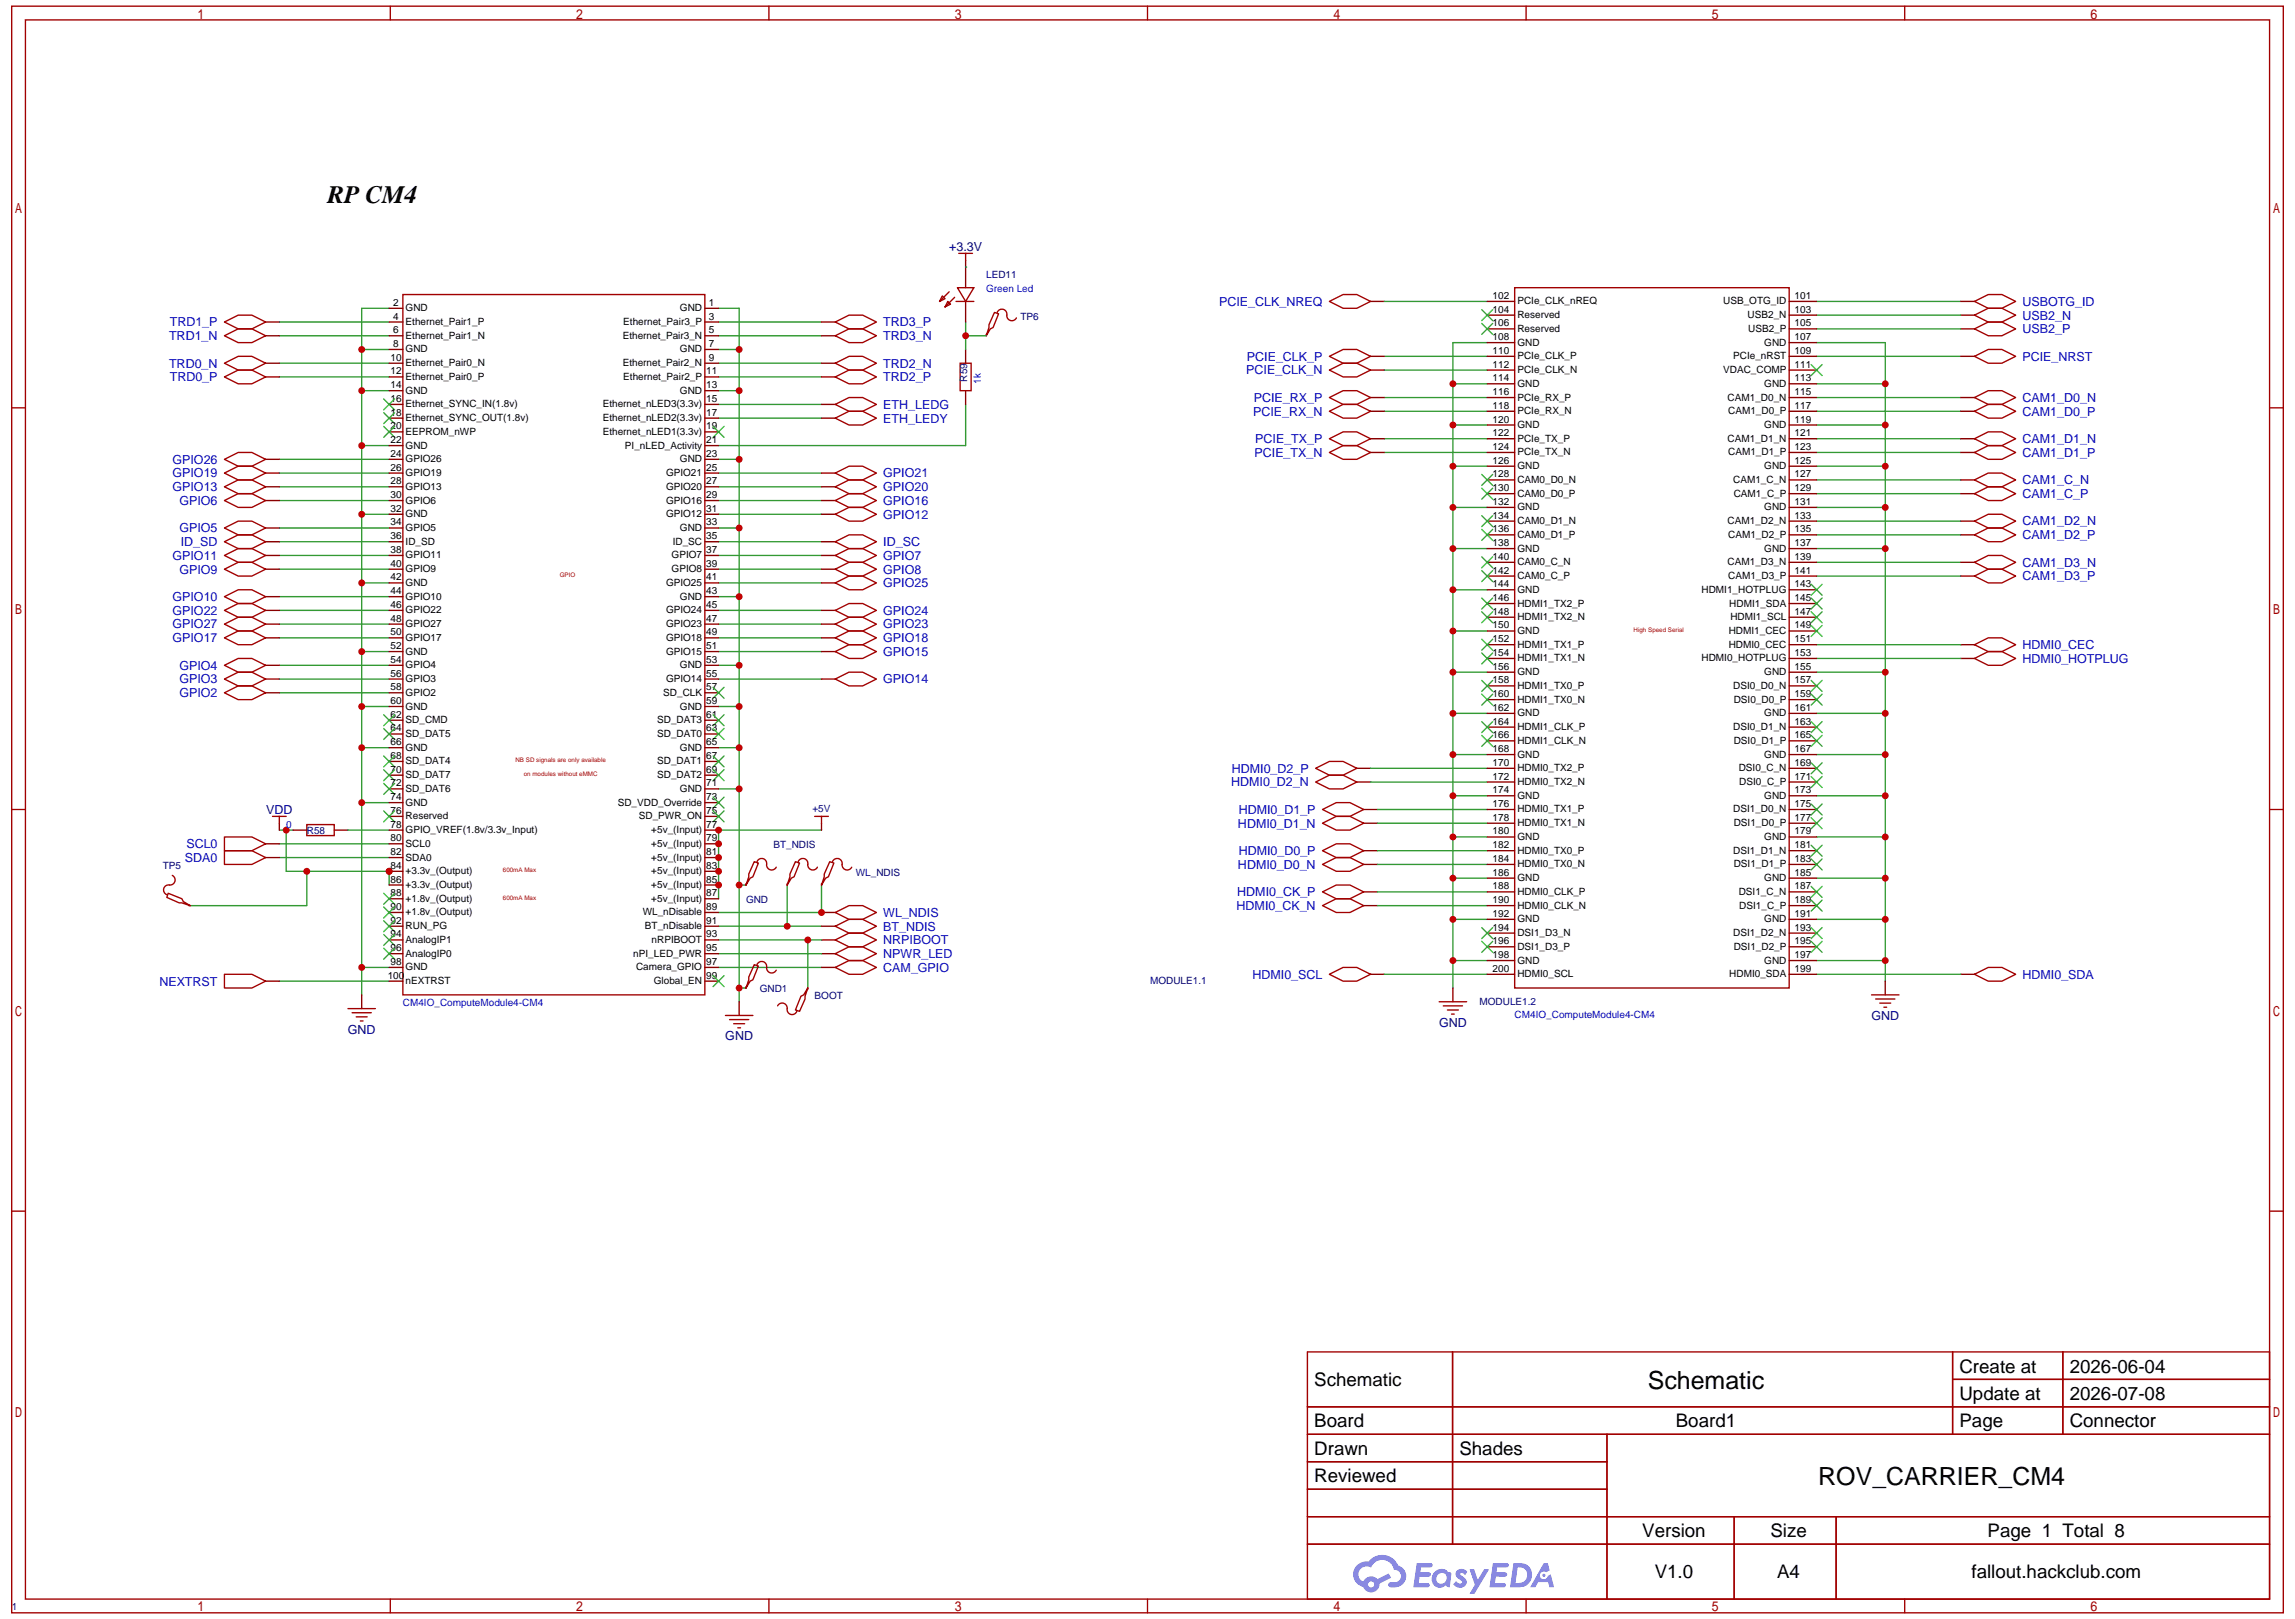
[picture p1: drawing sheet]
<svg xmlns="http://www.w3.org/2000/svg" width="297mm" height="210mm" viewBox="0 0 297 210" stroke-linecap="round" stroke-linejoin="round" font-family="sans-serif">
<defs><g id="words">
<g font-size="3.2">
<text x="42.4" y="26.2">RP CM4</text>
<text x="213.4" y="179.8">Schematic</text>
<text x="235.5" y="192.3">ROV_CARRIER_CM4</text>
</g>
<g font-size="2.4">
<text x="170.2" y="179.4">Schematic</text>
<text x="253.7" y="177.6">Create at</text>
<text x="268" y="177.6">2026-06-04</text>
<text x="170.2" y="184.8">Board</text>
<text x="217" y="184.8">Board1</text>
<text x="253.7" y="181.2">Update at</text>
<text x="253.7" y="184.8">Page</text>
<text x="268" y="181.2">2026-07-08</text>
<text x="268" y="184.8">Connector</text>
<text x="170.2" y="188.3">Drawn</text>
<text x="170.2" y="191.9">Reviewed</text>
<text x="189" y="188.3">Shades</text>
<text x="212.7" y="199">Version</text>
<text x="229.2" y="199">Size</text>
<text x="257.4" y="199">Page 1 Total 8</text>
<text x="214.3" y="204.3">V1.0</text>
<text x="230.1" y="204.3">A4</text>
<text x="255.3" y="204.3">fallout.hackclub.com</text>
</g>
<g font-size="1.6" fill="#000080">
<text x="122.9" y="32.5">+3.3V</text>
<text x="34.5" y="105.3">VDD</text>
<text x="45" y="133.8">GND</text>
<text x="93.9" y="134.7">GND</text>
<text x="186.3" y="132.9">GND</text>
<text x="242.3" y="132">GND</text>
</g>
<g font-size="1.6" fill="#00f">
<text x="157.9" y="39.6">PCIE_CLK_NREQ</text>
<text x="261.9" y="39.6">USBOTG_ID</text>
<text x="261.9" y="41.4">USB2_N</text>
<text x="21.9" y="44">TRD1_N</text>
<text x="21.9" y="47.6">TRD0_N</text>
<text x="22" y="42.2">TRD1_P</text>
<text x="114.4" y="42.2">TRD3_P</text>
<text x="114.4" y="44">TRD3_N</text>
<text x="114.4" y="47.6">TRD2_N</text>
<text x="161.5" y="46.7">PCIE_CLK_P</text>
<text x="261.9" y="43.1">USB2_P</text>
<text x="261.9" y="46.7">PCIE_NRST</text>
<text x="22" y="49.4">TRD0_P</text>
<text x="114.4" y="49.4">TRD2_P</text>
<text x="114.4" y="52.9">ETH_LEDG</text>
<text x="161.4" y="48.5">PCIE_CLK_N</text>
<text x="162.3" y="53.8">PCIE_RX_N</text>
<text x="162.4" y="52">PCIE_RX_P</text>
<text x="261.9" y="52">CAM1_D0_N</text>
<text x="261.9" y="53.8">CAM1_D0_P</text>
<text x="114.4" y="54.7">ETH_LEDY</text>
<text x="162.5" y="59.1">PCIE_TX_N</text>
<text x="162.5" y="57.4">PCIE_TX_P</text>
<text x="261.9" y="57.4">CAM1_D1_N</text>
<text x="261.9" y="59.1">CAM1_D1_P</text>
<text x="22.3" y="63.6">GPIO13</text>
<text x="22.3" y="61.8">GPIO19</text>
<text x="22.3" y="60">GPIO26</text>
<text x="23.2" y="65.3">GPIO6</text>
<text x="114.4" y="61.8">GPIO21</text>
<text x="114.4" y="63.6">GPIO20</text>
<text x="114.4" y="65.3">GPIO16</text>
<text x="261.9" y="62.7">CAM1_C_N</text>
<text x="261.9" y="64.5">CAM1_C_P</text>
<text x="23.2" y="68.9">GPIO5</text>
<text x="23.4" y="70.7">ID_SD</text>
<text x="114.4" y="67.1">GPIO12</text>
<text x="114.4" y="70.7">ID_SC</text>
<text x="261.9" y="68">CAM1_D2_N</text>
<text x="261.9" y="69.8">CAM1_D2_P</text>
<text x="22.3" y="77.8">GPIO10</text>
<text x="22.3" y="72.5">GPIO11</text>
<text x="23.2" y="74.2">GPIO9</text>
<text x="114.4" y="72.5">GPIO7</text>
<text x="114.4" y="74.2">GPIO8</text>
<text x="114.4" y="76">GPIO25</text>
<text x="261.9" y="73.3">CAM1_D3_N</text>
<text x="261.9" y="75.1">CAM1_D3_P</text>
<text x="22.3" y="79.6">GPIO22</text>
<text x="22.3" y="81.3">GPIO27</text>
<text x="22.3" y="83.1">GPIO17</text>
<text x="114.4" y="79.6">GPIO24</text>
<text x="114.4" y="81.3">GPIO23</text>
<text x="114.4" y="83.1">GPIO18</text>
<text x="23.2" y="88.5">GPIO3</text>
<text x="23.2" y="86.7">GPIO4</text>
<text x="114.4" y="84.9">GPIO15</text>
<text x="114.4" y="88.5">GPIO14</text>
<text x="261.9" y="84">HDMI0_CEC</text>
<text x="261.9" y="85.8">HDMI0_HOTPLUG</text>
<text x="23.2" y="90.2">GPIO2</text>
<text x="159.4" y="101.8">HDMI0_D2_N</text>
<text x="159.5" y="100">HDMI0_D2_P</text>
<text x="160.3" y="107.1">HDMI0_D1_N</text>
<text x="160.4" y="105.3">HDMI0_D1_P</text>
<text x="24" y="111.6">SDA0</text>
<text x="24.1" y="109.8">SCL0</text>
<text x="160.3" y="112.4">HDMI0_D0_N</text>
<text x="160.4" y="110.7">HDMI0_D0_P</text>
<text x="114.4" y="118.7">WL_NDIS</text>
<text x="160.1" y="117.8">HDMI0_CK_N</text>
<text x="160.2" y="116">HDMI0_CK_P</text>
<text x="114.4" y="125.8">CAM_GPIO</text>
<text x="114.4" y="122.2">NRPIBOOT</text>
<text x="114.4" y="124">NPWR_LED</text>
<text x="114.4" y="120.4">BT_NDIS</text>
<text x="20.6" y="127.6">NEXTRST</text>
<text x="162.2" y="126.7">HDMI0_SCL</text>
<text x="261.9" y="126.7">HDMI0_SDA</text>
</g>
<g font-size="1.3">
<text x="50.9" y="39.6">2</text>
<text x="50.9" y="41.4">4</text>
<text x="52.5" y="40.3">GND</text>
<text x="88" y="40.3">GND</text>
<text x="91.8" y="39.6">1</text>
<text x="91.8" y="41.4">3</text>
<text x="193.3" y="38.7">102</text>
<text x="193.3" y="40.5">104</text>
<text x="196.5" y="39.4">PCIe_CLK_nREQ</text>
<text x="196.5" y="41.2">Reserved</text>
<text x="223.1" y="39.4">USB_OTG_ID</text>
<text x="226.3" y="41.2">USB2_N</text>
<text x="232.4" y="38.7">101</text>
<text x="232.4" y="40.5">103</text>
<text x="50.6" y="46.7">10</text>
<text x="50.9" y="43.1">6</text>
<text x="50.9" y="44.9">8</text>
<text x="52.5" y="47.4">Ethernet_Pair0_N</text>
<text x="52.5" y="42.1">Ethernet_Pair1_P</text>
<text x="52.5" y="43.8">Ethernet_Pair1_N</text>
<text x="52.5" y="45.6">GND</text>
<text x="80.6" y="43.8">Ethernet_Pair3_N</text>
<text x="80.6" y="47.4">Ethernet_Pair2_N</text>
<text x="80.7" y="42.1">Ethernet_Pair3_P</text>
<text x="88" y="45.6">GND</text>
<text x="91.8" y="43.1">5</text>
<text x="91.8" y="44.9">7</text>
<text x="91.8" y="46.7">9</text>
<text x="193.3" y="42.2">106</text>
<text x="193.3" y="44">108</text>
<text x="193.3" y="45.8">110</text>
<text x="193.3" y="47.6">112</text>
<text x="196.5" y="43">Reserved</text>
<text x="196.5" y="44.7">GND</text>
<text x="196.5" y="46.5">PCIe_CLK_P</text>
<text x="224.4" y="46.5">PCIe_nRST</text>
<text x="226.4" y="43">USB2_P</text>
<text x="228.5" y="44.7">GND</text>
<text x="232.4" y="42.2">105</text>
<text x="232.4" y="44">107</text>
<text x="232.4" y="45.8">109</text>
<text x="232.4" y="47.6">111</text>
<text x="50.6" y="48.5">12</text>
<text x="50.6" y="50.2">14</text>
<text x="50.6" y="52">16</text>
<text x="50.6" y="53.8">18</text>
<text x="52.5" y="49.2">Ethernet_Pair0_P</text>
<text x="52.5" y="51">GND</text>
<text x="52.5" y="52.7">Ethernet_SYNC_IN(1.8v)</text>
<text x="78.1" y="52.7">Ethernet_nLED3(3.3v)</text>
<text x="80.7" y="49.2">Ethernet_Pair2_P</text>
<text x="88" y="51">GND</text>
<text x="91.4" y="48.5">11</text>
<text x="91.4" y="50.2">13</text>
<text x="91.4" y="52">15</text>
<text x="91.4" y="53.8">17</text>
<text x="193.3" y="49.4">114</text>
<text x="193.3" y="51.1">116</text>
<text x="193.3" y="52.9">118</text>
<text x="196.5" y="48.3">PCIe_CLK_N</text>
<text x="196.5" y="50.1">GND</text>
<text x="196.5" y="51.8">PCIe_RX_P</text>
<text x="196.5" y="53.6">PCIe_RX_N</text>
<text x="223.1" y="48.3">VDAC_COMP</text>
<text x="223.7" y="51.8">CAM1_D0_N</text>
<text x="223.8" y="53.6">CAM1_D0_P</text>
<text x="228.5" y="50.1">GND</text>
<text x="232.4" y="49.4">113</text>
<text x="232.4" y="51.1">115</text>
<text x="232.4" y="52.9">117</text>
<text x="50.6" y="55.6">20</text>
<text x="50.6" y="57.4">22</text>
<text x="50.6" y="59.1">24</text>
<text x="52.5" y="54.5">Ethernet_SYNC_OUT(1.8v)</text>
<text x="52.5" y="56.3">EEPROM_nWP</text>
<text x="52.5" y="58.1">GND</text>
<text x="52.5" y="59.8">GPIO26</text>
<text x="78.1" y="54.5">Ethernet_nLED2(3.3v)</text>
<text x="78.1" y="56.3">Ethernet_nLED1(3.3v)</text>
<text x="80.9" y="58.1">PI_nLED_Activity</text>
<text x="88" y="59.8">GND</text>
<text x="91.4" y="55.6">19</text>
<text x="91.4" y="57.4">21</text>
<text x="91.4" y="59.1">23</text>
<text x="193.3" y="54.7">120</text>
<text x="193.3" y="56.5">122</text>
<text x="193.3" y="58.2">124</text>
<text x="196.5" y="55.4">GND</text>
<text x="196.5" y="57.2">PCIe_TX_P</text>
<text x="196.5" y="59">PCIe_TX_N</text>
<text x="223.7" y="57.2">CAM1_D1_N</text>
<text x="223.8" y="59">CAM1_D1_P</text>
<text x="228.5" y="55.4">GND</text>
<text x="232.4" y="54.7">119</text>
<text x="232.4" y="56.5">121</text>
<text x="232.4" y="58.2">123</text>
<text x="50.6" y="60.9">26</text>
<text x="50.6" y="62.7">28</text>
<text x="50.6" y="64.5">30</text>
<text x="52.5" y="61.6">GPIO19</text>
<text x="52.5" y="63.4">GPIO13</text>
<text x="52.5" y="65.2">GPIO6</text>
<text x="86.2" y="61.6">GPIO21</text>
<text x="86.2" y="63.4">GPIO20</text>
<text x="86.2" y="65.2">GPIO16</text>
<text x="91.4" y="60.9">25</text>
<text x="91.4" y="62.7">27</text>
<text x="91.4" y="64.5">29</text>
<text x="193.3" y="60">126</text>
<text x="193.3" y="61.8">128</text>
<text x="193.3" y="63.6">130</text>
<text x="193.3" y="65.3">132</text>
<text x="196.5" y="60.7">GND</text>
<text x="196.5" y="62.5">CAM0_D0_N</text>
<text x="196.5" y="64.3">CAM0_D0_P</text>
<text x="224.4" y="62.5">CAM1_C_N</text>
<text x="224.5" y="64.3">CAM1_C_P</text>
<text x="228.5" y="60.7">GND</text>
<text x="232.4" y="60">125</text>
<text x="232.4" y="61.8">127</text>
<text x="232.4" y="63.6">129</text>
<text x="232.4" y="65.3">131</text>
<text x="50.6" y="66.2">32</text>
<text x="50.6" y="68">34</text>
<text x="50.6" y="69.8">36</text>
<text x="50.6" y="71.6">38</text>
<text x="52.5" y="66.9">GND</text>
<text x="52.5" y="68.7">GPIO5</text>
<text x="52.5" y="70.5">ID_SD</text>
<text x="86.2" y="66.9">GPIO12</text>
<text x="87.1" y="70.5">ID_SC</text>
<text x="88" y="68.7">GND</text>
<text x="91.4" y="66.2">31</text>
<text x="91.4" y="68">33</text>
<text x="91.4" y="69.8">35</text>
<text x="91.4" y="71.6">37</text>
<text x="193.3" y="67.1">134</text>
<text x="193.3" y="68.9">136</text>
<text x="193.3" y="70.7">138</text>
<text x="196.5" y="66.1">GND</text>
<text x="196.5" y="67.8">CAM0_D1_N</text>
<text x="196.5" y="69.6">CAM0_D1_P</text>
<text x="196.5" y="71.4">GND</text>
<text x="223.7" y="67.8">CAM1_D2_N</text>
<text x="223.8" y="69.6">CAM1_D2_P</text>
<text x="228.5" y="66.1">GND</text>
<text x="228.5" y="71.4">GND</text>
<text x="232.4" y="67.1">133</text>
<text x="232.4" y="68.9">135</text>
<text x="232.4" y="70.7">137</text>
<text x="50.6" y="73.3">40</text>
<text x="50.6" y="75.1">42</text>
<text x="50.6" y="76.9">44</text>
<text x="52.5" y="72.3">GPIO11</text>
<text x="52.5" y="74.1">GPIO9</text>
<text x="52.5" y="75.8">GND</text>
<text x="52.5" y="77.6">GPIO10</text>
<text x="86.2" y="75.8">GPIO25</text>
<text x="87" y="72.3">GPIO7</text>
<text x="87" y="74.1">GPIO8</text>
<text x="88" y="77.6">GND</text>
<text x="91.4" y="73.3">39</text>
<text x="91.4" y="75.1">41</text>
<text x="91.4" y="76.9">43</text>
<text x="193.3" y="72.5">140</text>
<text x="193.3" y="74.2">142</text>
<text x="193.3" y="76">144</text>
<text x="193.3" y="77.8">146</text>
<text x="196.5" y="73.2">CAM0_C_N</text>
<text x="196.5" y="74.9">CAM0_C_P</text>
<text x="196.5" y="76.7">GND</text>
<text x="220.3" y="76.7">HDMI1_HOTPLUG</text>
<text x="223.7" y="73.2">CAM1_D3_N</text>
<text x="223.8" y="74.9">CAM1_D3_P</text>
<text x="232.4" y="72.5">139</text>
<text x="232.4" y="74.2">141</text>
<text x="232.4" y="76">143</text>
<text x="232.4" y="77.8">145</text>
<text x="50.6" y="78.7">46</text>
<text x="50.6" y="80.5">48</text>
<text x="50.6" y="82.2">50</text>
<text x="52.5" y="79.4">GPIO22</text>
<text x="52.5" y="81.2">GPIO27</text>
<text x="52.5" y="82.9">GPIO17</text>
<text x="86.2" y="79.4">GPIO24</text>
<text x="86.2" y="81.2">GPIO23</text>
<text x="86.2" y="82.9">GPIO18</text>
<text x="91.4" y="78.7">45</text>
<text x="91.4" y="80.5">47</text>
<text x="91.4" y="82.2">49</text>
<text x="193.3" y="79.6">148</text>
<text x="193.3" y="81.3">150</text>
<text x="193.3" y="83.1">152</text>
<text x="196.5" y="78.5">HDMI1_TX2_P</text>
<text x="196.5" y="80.3">HDMI1_TX2_N</text>
<text x="196.5" y="82.1">GND</text>
<text x="196.5" y="83.8">HDMI1_TX1_P</text>
<text x="223.9" y="82.1">HDMI1_CEC</text>
<text x="223.9" y="83.8">HDMI0_CEC</text>
<text x="223.9" y="78.5">HDMI1_SDA</text>
<text x="224.1" y="80.3">HDMI1_SCL</text>
<text x="232.4" y="79.6">147</text>
<text x="232.4" y="81.3">149</text>
<text x="232.4" y="83.1">151</text>
<text x="50.6" y="84">52</text>
<text x="50.6" y="85.8">54</text>
<text x="50.6" y="87.6">56</text>
<text x="50.6" y="89.3">58</text>
<text x="52.5" y="84.7">GND</text>
<text x="52.5" y="86.5">GPIO4</text>
<text x="52.5" y="88.3">GPIO3</text>
<text x="86.2" y="84.7">GPIO15</text>
<text x="86.2" y="88.3">GPIO14</text>
<text x="88" y="86.5">GND</text>
<text x="91.4" y="84">51</text>
<text x="91.4" y="85.8">53</text>
<text x="91.4" y="87.6">55</text>
<text x="91.4" y="89.3">57</text>
<text x="193.3" y="84.9">154</text>
<text x="193.3" y="86.7">156</text>
<text x="193.3" y="88.5">158</text>
<text x="196.5" y="85.6">HDMI1_TX1_N</text>
<text x="196.5" y="87.4">GND</text>
<text x="196.5" y="89.2">HDMI1_TX0_P</text>
<text x="220.3" y="85.6">HDMI0_HOTPLUG</text>
<text x="224.4" y="89.2">DSI0_D0_N</text>
<text x="228.5" y="87.4">GND</text>
<text x="232.4" y="84.9">153</text>
<text x="232.4" y="86.7">155</text>
<text x="232.4" y="88.5">157</text>
<text x="50.6" y="91.1">60</text>
<text x="50.6" y="92.9">62</text>
<text x="50.6" y="94.7">64</text>
<text x="52.5" y="90.1">GPIO2</text>
<text x="52.5" y="91.8">GND</text>
<text x="52.5" y="93.6">SD_CMD</text>
<text x="52.5" y="95.4">SD_DAT5</text>
<text x="85.1" y="93.6">SD_DAT3</text>
<text x="85.1" y="95.4">SD_DAT0</text>
<text x="85.9" y="90.1">SD_CLK</text>
<text x="88" y="91.8">GND</text>
<text x="91.4" y="91.1">59</text>
<text x="91.4" y="92.9">61</text>
<text x="91.4" y="94.7">63</text>
<text x="193.3" y="90.2">160</text>
<text x="193.3" y="92">162</text>
<text x="193.3" y="93.8">164</text>
<text x="193.3" y="95.6">166</text>
<text x="196.5" y="90.9">HDMI1_TX0_N</text>
<text x="196.5" y="92.7">GND</text>
<text x="196.5" y="94.5">HDMI1_CLK_P</text>
<text x="224.4" y="94.5">DSI0_D1_N</text>
<text x="224.5" y="90.9">DSI0_D0_P</text>
<text x="228.5" y="92.7">GND</text>
<text x="232.4" y="90.2">159</text>
<text x="232.4" y="92">161</text>
<text x="232.4" y="93.8">163</text>
<text x="232.4" y="95.6">165</text>
<text x="50.6" y="96.5">66</text>
<text x="50.6" y="98.2">68</text>
<text x="50.6" y="100">70</text>
<text x="50.6" y="101.8">72</text>
<text x="52.5" y="97.2">GND</text>
<text x="52.5" y="98.9">SD_DAT4</text>
<text x="52.5" y="100.7">SD_DAT7</text>
<text x="85.1" y="98.9">SD_DAT1</text>
<text x="85.1" y="100.7">SD_DAT2</text>
<text x="88" y="97.2">GND</text>
<text x="91.4" y="96.5">65</text>
<text x="91.4" y="98.2">67</text>
<text x="91.4" y="100">69</text>
<text x="91.4" y="101.8">71</text>
<text x="193.3" y="97.3">168</text>
<text x="193.3" y="99.1">170</text>
<text x="193.3" y="100.9">172</text>
<text x="196.5" y="96.3">HDMI1_CLK_N</text>
<text x="196.5" y="98.1">GND</text>
<text x="196.5" y="99.8">HDMI0_TX2_P</text>
<text x="196.5" y="101.6">HDMI0_TX2_N</text>
<text x="224.5" y="96.3">DSI0_D1_P</text>
<text x="225.1" y="99.8">DSI0_C_N</text>
<text x="225.2" y="101.6">DSI0_C_P</text>
<text x="228.5" y="98.1">GND</text>
<text x="232.4" y="97.3">167</text>
<text x="232.4" y="99.1">169</text>
<text x="232.4" y="100.9">171</text>
<text x="50.6" y="103.6">74</text>
<text x="50.6" y="105.3">76</text>
<text x="50.6" y="107.1">78</text>
<text x="52.5" y="102.5">SD_DAT6</text>
<text x="52.5" y="104.3">GND</text>
<text x="52.5" y="106.1">Reserved</text>
<text x="52.5" y="107.8">GPIO_VREF(1.8v/3.3v_Input)</text>
<text x="80" y="104.3">SD_VDD_Override</text>
<text x="82.7" y="106.1">SD_PWR_ON</text>
<text x="84.3" y="107.8">+5v_(Input)</text>
<text x="88" y="102.5">GND</text>
<text x="91.4" y="103.6">73</text>
<text x="91.4" y="105.3">75</text>
<text x="91.4" y="107.1">77</text>
<text x="193.3" y="102.7">174</text>
<text x="193.3" y="104.5">176</text>
<text x="193.3" y="106.2">178</text>
<text x="196.5" y="103.4">GND</text>
<text x="196.5" y="105.2">HDMI0_TX1_P</text>
<text x="196.5" y="106.9">HDMI0_TX1_N</text>
<text x="224.4" y="105.2">DSI1_D0_N</text>
<text x="224.5" y="106.9">DSI1_D0_P</text>
<text x="228.5" y="103.4">GND</text>
<text x="232.4" y="102.7">173</text>
<text x="232.4" y="104.5">175</text>
<text x="232.4" y="106.2">177</text>
<text x="50.6" y="108.9">80</text>
<text x="50.6" y="110.7">82</text>
<text x="50.6" y="112.4">84</text>
<text x="52.5" y="109.6">SCL0</text>
<text x="52.5" y="111.4">SDA0</text>
<text x="52.5" y="113.2">+3.3v_(Output)</text>
<text x="84.3" y="109.6">+5v_(Input)</text>
<text x="84.3" y="111.4">+5v_(Input)</text>
<text x="84.3" y="113.2">+5v_(Input)</text>
<text x="91.4" y="108.9">79</text>
<text x="91.4" y="110.7">81</text>
<text x="91.4" y="112.4">83</text>
<text x="193.3" y="108">180</text>
<text x="193.3" y="109.8">182</text>
<text x="193.3" y="111.6">184</text>
<text x="193.3" y="113.3">186</text>
<text x="196.5" y="108.7">GND</text>
<text x="196.5" y="110.5">HDMI0_TX0_P</text>
<text x="196.5" y="112.3">HDMI0_TX0_N</text>
<text x="224.4" y="110.5">DSI1_D1_N</text>
<text x="224.5" y="112.3">DSI1_D1_P</text>
<text x="228.5" y="108.7">GND</text>
<text x="232.4" y="108">179</text>
<text x="232.4" y="109.8">181</text>
<text x="232.4" y="111.6">183</text>
<text x="232.4" y="113.3">185</text>
<text x="50.6" y="114.2">86</text>
<text x="50.6" y="116">88</text>
<text x="50.6" y="117.8">90</text>
<text x="50.6" y="119.6">92</text>
<text x="52.5" y="114.9">+3.3v_(Output)</text>
<text x="52.5" y="116.7">+1.8v_(Output)</text>
<text x="52.5" y="118.5">+1.8v_(Output)</text>
<text x="83.2" y="118.5">WL_nDisable</text>
<text x="84.3" y="114.9">+5v_(Input)</text>
<text x="84.3" y="116.7">+5v_(Input)</text>
<text x="91.4" y="114.2">85</text>
<text x="91.4" y="116">87</text>
<text x="91.4" y="117.8">89</text>
<text x="91.4" y="119.6">91</text>
<text x="193.3" y="115.1">188</text>
<text x="193.3" y="116.9">190</text>
<text x="193.3" y="118.7">192</text>
<text x="196.5" y="114">GND</text>
<text x="196.5" y="115.8">HDMI0_CLK_P</text>
<text x="196.5" y="117.6">HDMI0_CLK_N</text>
<text x="196.5" y="119.4">GND</text>
<text x="225.1" y="115.8">DSI1_C_N</text>
<text x="225.2" y="117.6">DSI1_C_P</text>
<text x="228.5" y="114">GND</text>
<text x="228.5" y="119.4">GND</text>
<text x="232.4" y="115.1">187</text>
<text x="232.4" y="116.9">189</text>
<text x="232.4" y="118.7">191</text>
<text x="50.6" y="121.3">94</text>
<text x="50.6" y="123.1">96</text>
<text x="50.6" y="124.9">98</text>
<text x="52.5" y="120.3">RUN_PG</text>
<text x="52.5" y="122">AnalogIP1</text>
<text x="52.5" y="123.8">AnalogIP0</text>
<text x="52.5" y="125.6">GND</text>
<text x="82" y="123.8">nPI_LED_PWR</text>
<text x="82.4" y="125.6">Camera_GPIO</text>
<text x="83.5" y="120.3">BT_nDisable</text>
<text x="84.4" y="122">nRPIBOOT</text>
<text x="91.4" y="121.3">93</text>
<text x="91.4" y="123.1">95</text>
<text x="91.4" y="124.9">97</text>
<text x="193.3" y="120.4">194</text>
<text x="193.3" y="122.2">196</text>
<text x="193.3" y="124">198</text>
<text x="193.3" y="125.8">200</text>
<text x="196.5" y="121.2">DSI1_D3_N</text>
<text x="196.5" y="122.9">DSI1_D3_P</text>
<text x="196.5" y="124.7">GND</text>
<text x="224.4" y="121.2">DSI1_D2_N</text>
<text x="224.5" y="122.9">DSI1_D2_P</text>
<text x="228.5" y="124.7">GND</text>
<text x="232.4" y="120.4">193</text>
<text x="232.4" y="122.2">195</text>
<text x="232.4" y="124">197</text>
<text x="232.4" y="125.8">199</text>
<text x="50.2" y="126.7">100</text>
<text x="52.5" y="127.4">nEXTRST</text>
<text x="84.7" y="127.4">Global_EN</text>
<text x="91.4" y="126.7">99</text>
<text x="196.5" y="126.5">HDMI0_SCL</text>
<text x="223.9" y="126.5">HDMI0_SDA</text>
</g>
<g font-size="1.3" fill="#000080">
<text x="127.7" y="36">LED11</text>
<text x="132.1" y="41.4">TP6</text>
<text x="125.2" y="49.4" transform="rotate(-90 125.2 49.4)">R59</text>
<text x="105.2" y="105.2">+5V</text>
<text x="21.1" y="112.4">TP5</text>
<text x="39.7" y="108">R58</text>
<text x="100.2" y="109.8">BT_NDIS</text>
<text x="110.8" y="113.3">WL_NDIS</text>
<text x="96.6" y="116.9">GND</text>
<text x="98.4" y="128.4">GND1</text>
<text x="105.5" y="129.3">BOOT</text>
<text x="148.9" y="127.4">MODULE1.1</text>
<text x="191.6" y="130">MODULE1.2</text>
<text x="1.5" y="208.4">1</text>
</g>
<g font-size="1.3" fill="#00f">
<text x="127.7" y="37.8">Green Led</text>
<text x="127" y="49.7" transform="rotate(-90 127 49.7)">1k</text>
<text x="37.1" y="107.1">0</text>
<text x="52.2" y="130.2">CM4IO_ComputeModule4-CM4</text>
<text x="196.1" y="131.8">CM4IO_ComputeModule4-CM4</text>
</g>
<g font-size=".8" fill="#a00000">
<text x="72.5" y="74.7">GPIO</text>
<text x="211.5" y="81.8">High Speed Serial</text>
<text x="66.7" y="98.7">NB SD signals are only available</text>
<text x="67.8" y="100.5">on modules without eMMC</text>
<text x="65.1" y="112.9">600mA Max</text>
<text x="65.1" y="116.4">600mA Max</text>
</g>
</g></defs>
<g fill="none" stroke="#a10000" stroke-width=".18">
<path d="M1.5 .8h294.2v208h-294.2zM3.3 2.6h290.6v204.4h-290.6zM50.5 .8v1.8M99.6 .8v1.8M148.6 .8v1.8M197.6 .8v1.8M246.6 .8v1.8M1.5 52.8h1.8M293.9 52.8h1.8M1.5 104.8h1.8M293.9 104.8h1.8M1.5 156.8h1.8"/>
<path d="M293.9 156.8h1.8M169.3 175h124.6v32h-124.6zM188.1 175v24.9M252.8 175v10.6M252.8 178.5h41.1M267.1 175v10.6M169.3 182.1h124.6M169.3 185.6h124.6M169.3 189.2h38.8M169.3 196.3h124.6M169.3 192.8h38.8M169.3 199.9h124.6"/>
<path d="M208.1 185.6v21.4M224.6 196.3v10.7M237.8 196.3v10.7M50.5 207v1.8M99.6 207v1.8M148.6 207v1.8M197.6 207v1.8M246.6 207v1.8"/>
</g>
<g fill="#5487ff">
<path d="M188.7 203.2l.5-.1a.91 .91 0 0 1 .8 .3l-.3 .5a.36 .36 0 0 0-.3-.3 .36 .36 0 0 0-.3 .1v.1a1.85 1.85 0 0 1 .8 1 .97 .97 0 0 1-.8 .7 .97 .97 0 0 1-.9-.4l.3-.4a.45 .45 0 0 0 .4 .3 .45 .45 0 0 0 .4-.2v-.1a1.98 1.98 0 0 1-.8-1z"/>
<path d="M190.3 203.1h.6l.5 1.4 .8-1.4h.6l-1.9 3.2h-.6l.7-1.2z"/>
<path d="M183.5 202.3h1.7a.28 .28 0 0 1 .3 .3 .28 .28 0 0 1-.3 .3h-1.2l-.1 .6h1.2l.1 .1 .1 .2a.35 .35 0 0 1-.5 .3h-1l-.1 .8h.6a.86 .86 0 0 1 .8 .1 .27 .27 0 0 1-.2 .4h-1.9z"/>
<path d="M193.3 202.3h1.8a.28 .28 0 0 1 .3 .3 .28 .28 0 0 1-.3 .3h-1.2l-.1 .6h1.1l.2 .1 .1 .2a.35 .35 0 0 1-.5 .3h-1l-.1 .8h.5a.86 .86 0 0 1 .9 .1 .27 .27 0 0 1-.3 .4h-1.8z"/>
<path d="M199.9 202.3h.5l.3 1-.5 .2a.53 .53 0 0 0-.8 .2 .53 .53 0 0 0 .4 .7 .53 .53 0 0 0 .6-.4l.4-.2 .4 1.6h-.6l-.1-.6h-1.3l-.4 .6h-.7z"/>
<path d="M196 202.3l-.5 3.1h1.1a1.59 1.59 0 0 0 1.8-1.6 1.59 1.59 0 0 0-1.9-1.5zM196.5 202.9a1.05 1.05 0 0 1 1.3 1 1.05 1.05 0 0 1-1.4 1h-.2z"/>
<path d="M185.7 203.5a1.11 1.11 0 0 0-.1 1.6 1.11 1.11 0 0 0 1.6 .1l.5 .2 .2-1.7v-.1l-.4-.1a1.12 1.12 0 0 0-1.8 0zM186.2 203.8a.67 .67 0 0 1 1 0 .67 .67 0 0 1-.1 1 .67 .67 0 0 1-1 0 .67 .67 0 0 1 .1-1z"/>
<path d="M175.7 202.6a1.66 1.66 0 0 0 .8 2.8 1.08 1.08 0 0 0 1.3 .7 1.08 1.08 0 0 0 .8-1.1l1.5-.8-.3-.5-1.4 .7a1.1 1.1 0 0 0-1.9 .3 1.05 1.05 0 0 1-.5-1.4 1.05 1.05 0 0 1 1.5-.4 1.56 1.56 0 0 1 1.6-1 1.56 1.56 0 0 1 1.4 1.3 .81 .81 0 0 1 .9 .7 .81 .81 0 0 1-.8 .9h-.4a.33 .33 0 0 0-.4 .3 .33 .33 0 0 0 .3 .3 1.55 1.55 0 0 0 1.6-.4 1.55 1.55 0 0 0 .2-1.7l-.5-.5-.4-.2a2.23 2.23 0 0 0-3.8-.5h-.2a1.78 1.78 0 0 0-1.3 .5zM177.1 205.1a.45 .45 0 0 1 .9 0 .45 .45 0 0 1-.9 0z"/>
<circle cx="199.9" cy="203.9" r=".2"/>
</g>
<path d="M50.4 39.9h-3.6v88.9M46.8 57.7h3.6M46.8 50.6h3.6M46.8 45.2h3.6M46.8 75.4h3.6M46.8 66.6h3.6M46.8 96.8h3.6M46.8 91.4h3.6M46.8 84.3h3.6M46.8 103.9h3.6M46.8 125.2h3.6" fill="none" stroke="#393" stroke-width=".18"/>
<g fill="#c00">
<circle cx="46.8" cy="45.2" r=".44"/>
<circle cx="46.8" cy="50.6" r=".44"/>
<circle cx="46.8" cy="57.7" r=".44"/>
<circle cx="46.8" cy="66.6" r=".44"/>
<circle cx="46.8" cy="75.4" r=".44"/>
<circle cx="46.8" cy="84.3" r=".44"/>
<circle cx="46.8" cy="91.4" r=".44"/>
<circle cx="46.8" cy="96.8" r=".44"/>
<circle cx="46.8" cy="103.9" r=".44"/>
<circle cx="46.8" cy="125.2" r=".44"/>
</g>
<path d="M93 39.9h2.7v89.8M93 59.5h2.7M93 50.6h2.7M93 45.2h2.7M93 77.2h2.7M93 68.3h2.7M93 96.8h2.7M93 91.4h2.7M93 86.1h2.7M93 102.1h2.7M95.7 114.6h.9M95.7 127.9h.9" fill="none" stroke="#393" stroke-width=".18"/>
<g fill="#c00">
<circle cx="95.7" cy="102.1" r=".44"/>
<circle cx="95.7" cy="96.8" r=".44"/>
<circle cx="95.7" cy="91.4" r=".44"/>
<circle cx="95.7" cy="86.1" r=".44"/>
<circle cx="95.7" cy="77.2" r=".44"/>
<circle cx="95.7" cy="68.3" r=".44"/>
<circle cx="95.7" cy="59.5" r=".44"/>
<circle cx="95.7" cy="50.6" r=".44"/>
<circle cx="95.7" cy="45.2" r=".44"/>
<circle cx="95.7" cy="114.6" r=".44"/>
<circle cx="95.7" cy="127.9" r=".44"/>
</g>
<path d="M36.2 107.4h1.7M37.1 107.4v5.4h13.3v1.8M39.7 112.8v4.4h-15.1" fill="none" stroke="#393" stroke-width=".18"/>
<g fill="#c00">
<circle cx="39.7" cy="112.8" r=".44"/>
<circle cx="50.4" cy="112.8" r=".44"/>
<circle cx="37.1" cy="107.4" r=".44"/>
</g>
<g fill="none" stroke="#393" stroke-width=".18">
<path d="M36.2 59.5h14.2M36.2 41.7h14.2M36.2 43.5h14.2M36.2 47h14.2M36.2 48.8h14.2M93 41.7h13.4M93 43.5h13.4M93 47h13.4M93 48.8h13.4M93 52.3h13.4M93 54.1h13.4M125 43.5h2.7"/>
<path d="M125 52.3v5.4h-32M125 41.7v3.5M36.2 77.2h14.2M36.2 79h14.2M36.2 73.7h14.2M36.2 71.9h14.2M36.2 70.1h14.2M36.2 68.3h14.2M36.2 64.8h14.2M36.2 63h14.2M36.2 61.2h14.2M36.2 89.7h14.2"/>
<path d="M36.2 87.9h14.2M36.2 86.1h14.2M36.2 80.8h14.2M36.2 82.6h14.2M36.2 111h14.2M36.2 109.2h14.2M45.1 107.4h5.3M36.2 127h14.2"/>
</g>
<g fill="none" stroke="#870000" stroke-width=".18">
<path d="M34.4 59.5h1.8M34.4 41.7h1.8M34.4 43.5h1.8M34.4 47h1.8M34.4 48.8h1.8M106.4 41.7h1.8M106.4 43.5h1.8M106.4 47h1.8M106.4 48.8h1.8M106.4 52.3h1.8M106.4 54.1h1.8M125 45.2v1.8"/>
<path d="M125 50.6v1.7M127.7 43.3v.2M34.4 77.2h1.8M34.4 79h1.8M34.4 73.7h1.8M34.4 71.9h1.8M34.4 70.1h1.8M34.4 68.3h1.8M34.4 64.8h1.8M34.4 63h1.8M34.4 61.2h1.8M34.4 89.7h1.8"/>
<path d="M34.4 87.9h1.8M34.4 86.1h1.8M34.4 80.8h1.8M34.4 82.6h1.8M24.4 117.2h.2M34.4 109.2h1.8M34.4 111h1.8M37.9 107.4h1.8M43.3 107.4h1.8M34.4 127h1.8"/>
</g>
<g fill="none" stroke="#a10000" stroke-width=".18">
<path d="M29.1 59.5l1.7-.9h1.8l1.8 .9-1.8 .8h-1.8zM29.1 41.7l1.7-.9h1.8l1.8 .9-1.8 .9h-1.8zM29.1 43.5l1.7-.9h1.8l1.8 .9-1.8 .8h-1.8zM29.1 47l1.7-.9h1.8l1.8 .9-1.8 .9h-1.8zM29.1 48.8l1.7-.9h1.8l1.8 .9-1.8 .9h-1.8zM108.2 41.7l1.7-.9h1.8l1.8 .9-1.8 .9h-1.8zM108.2 43.5l1.7-.9h1.8l1.8 .9-1.8 .8h-1.8zM108.2 47l1.7-.9h1.8l1.8 .9-1.8 .9h-1.8zM108.2 48.8l1.7-.9h1.8l1.8 .9-1.8 .9h-1.8zM108.2 52.3l1.7-.8h1.8l1.8 .8-1.8 .9h-1.8zM108.2 54.1l1.7-.9h1.8l1.8 .9-1.8 .9h-1.8zM124.3 47h1.5v3.6h-1.5z"/>
<path d="M128.8 40.4l.5 .2-.7 1.8-.4 .2-.5 .9 .4-1.1v-.4zM129.1 40.4a.65 .65 0 0 1 .8-.4 .65 .65 0 0 1 .5 .8 .66 .66 0 0 0 .4 .7 .66 .66 0 0 0 .8-.4M29.1 77.2l1.7-.9h1.8l1.8 .9-1.8 .9h-1.8zM29.1 79l1.7-.9h1.8l1.8 .9-1.8 .9h-1.8zM29.1 73.7l1.7-.9h1.8l1.8 .9-1.8 .9h-1.8zM29.1 71.9l1.7-.9h1.8l1.8 .9-1.8 .9h-1.8zM29.1 70.1l1.7-.9h1.8l1.8 .9-1.8 .9h-1.8zM29.1 68.3l1.7-.8h1.8l1.8 .8-1.8 .9h-1.8zM29.1 64.8l1.7-.9h1.8l1.8 .9-1.8 .9h-1.8zM29.1 63l1.7-.9h1.8l1.8 .9-1.8 .9h-1.8zM29.1 61.2l1.7-.9h1.8l1.8 .9-1.8 .9h-1.8zM29.1 89.7l1.7-.9h1.8l1.8 .9-1.8 .9h-1.8z"/>
<path d="M29.1 87.9l1.7-.9h1.8l1.8 .9-1.8 .9h-1.8zM29.1 86.1l1.7-.9h1.8l1.8 .9-1.8 .9h-1.8zM29.1 80.8l1.7-.9h1.8l1.8 .9-1.8 .9h-1.8zM29.1 82.6l1.7-.9h1.8l1.8 .9-1.8 .8h-1.8zM21.8 115.6l1.8 .7 .1 .4 .9 .5-1-.3h-.4l-1.6-.7zM22.3 113.3a.66 .66 0 0 1 .3 .8 .66 .66 0 0 1-.6 .5 .65 .65 0 0 0-.8 .4 .65 .65 0 0 0 .4 .8M29.1 108.3h3.5l1.8 .9-1.8 .9h-3.5zM29.1 110.1h3.5l1.8 .9-1.8 .9h-3.5zM39.7 106.7h3.6v1.5h-3.6zM29.1 126.1h3.5l1.8 .9-1.8 .9h-3.5z"/>
</g>
<circle cx="125" cy="43.5" r=".44" fill="#c00"/>
<path d="M125 33.7v3.5M125 39v2.7M106.4 61.2h1.8M106.4 63h1.8M106.4 64.8h1.8M106.4 66.6h1.8M106.4 70.1h1.8M106.4 71.9h1.8M106.4 73.7h1.8M106.4 75.4h1.8M106.4 106.6v.8" fill="none" stroke="#870000" stroke-width=".18"/>
<g fill="none" stroke="#a10000" stroke-width=".18">
<path d="M122 38.3l.4 .4-.7 .3zM122.7 39l.4 .4-.7 .3zM122.9 37.8l-1.2 1.2M123.6 38.5l-1.2 1.2M123.8 39h2.3M124 37.2h2.1l-1.1 1.8zM124.2 32.8h1.7M125 32.8v.9M108.2 61.2l1.7-.9h1.8l1.8 .9-1.8 .9h-1.8zM108.2 63l1.7-.9h1.8l1.8 .9-1.8 .9h-1.8zM108.2 64.8l1.7-.9h1.8l1.8 .9-1.8 .9h-1.8zM108.2 66.6l1.7-.9h1.8l1.8 .9-1.8 .9h-1.8z"/>
<path d="M108.2 70.1l1.7-.9h1.8l1.8 .9-1.8 .9h-1.8zM108.2 71.9l1.7-.9h1.8l1.8 .9-1.8 .9h-1.8zM108.2 73.7l1.7-.9h1.8l1.8 .9-1.8 .9h-1.8zM108.2 75.4l1.7-.8h1.8l1.8 .8-1.8 .9h-1.8zM105.5 105.7h1.8M106.4 105.7v.9"/>
</g>
<g fill="none" stroke="#393" stroke-width=".18">
<path d="M125 34.6h.1M93 61.2h13.4M93 63h13.4M93 64.8h13.4M93 66.6h13.4M93 70.1h13.4M93 71.9h13.4M93 73.7h13.4M93 75.4h13.4M93 79h13.4M93 80.8h13.4M93 82.6h13.4"/>
<path d="M93 84.3h13.4M93 87.9h13.4M93 119.9h13.4M101.9 114.6v5.3M106.4 107.4h-13.4v8.9M106.4 114.6v3.5h-13.4M93 125.2h13.4"/>
</g>
<circle cx="101.9" cy="119.9" r=".44" fill="#c00"/>
<path d="M106.4 79h1.8M106.4 80.8h1.8M106.4 82.6h1.8M106.4 84.3h1.8M106.4 87.9h1.8M106.4 125.2h1.8M106.4 121.7h1.8M106.4 123.4h1.8" fill="none" stroke="#870000" stroke-width=".18"/>
<path d="M108.2 79l1.7-.9h1.8l1.8 .9-1.8 .9h-1.8zM108.2 80.8l1.7-.9h1.8l1.8 .9-1.8 .9h-1.8zM108.2 82.6l1.7-.9h1.8l1.8 .9-1.8 .8h-1.8zM108.2 84.3l1.7-.9h1.8l1.8 .9-1.8 .9h-1.8zM108.2 87.9l1.7-.9h1.8l1.8 .9-1.8 .9h-1.8zM108.2 125.2l1.7-.9h1.8l1.8 .9-1.8 .9h-1.8zM108.2 121.7l1.7-.9h1.8l1.8 .9-1.8 .8h-1.8zM108.2 123.4l1.7-.9h1.8l1.8 .9-1.8 .9h-1.8z" fill="none" stroke="#a10000" stroke-width=".18"/>
<path d="M93 123.4h13.4M93 121.7h13.4M104.6 121.7v6.2" fill="none" stroke="#393" stroke-width=".18"/>
<circle cx="104.6" cy="121.7" r=".44" fill="#c00"/>
<path d="M106.4 118.1h1.8" fill="none" stroke="#870000" stroke-width=".18"/>
<circle cx="106.4" cy="118.1" r=".44" fill="#c00"/>
<path d="M108.2 118.1l1.7-.9h1.8l1.8 .9-1.8 .9h-1.8zM108.2 119.9l1.7-.9h1.8l1.8 .9-1.8 .9h-1.8z" fill="none" stroke="#a10000" stroke-width=".18"/>
<path d="M106.4 119.9h1.8" fill="none" stroke="#870000" stroke-width=".18"/>
<g fill="none" stroke="#393" stroke-width=".18">
<path d="M188.1 49.7h4.5M188.1 55h4.5M192.6 44.3h-4.5v83.6M188.1 60.3h4.5M188.1 65.7h4.5M188.1 71h4.5M188.1 76.3h4.5M188.1 81.7h4.5M188.1 87h4.5M188.1 92.3h4.5M188.1 97.7h4.5M188.1 103h4.5"/>
<path d="M188.1 108.3h4.5M188.1 113.7h4.5M188.1 119h4.5M188.1 124.3h4.5"/>
</g>
<g fill="#c00">
<circle cx="188.1" cy="49.7" r=".44"/>
<circle cx="188.1" cy="55" r=".44"/>
<circle cx="188.1" cy="60.3" r=".44"/>
<circle cx="188.1" cy="65.7" r=".44"/>
<circle cx="188.1" cy="71" r=".44"/>
<circle cx="188.1" cy="76.3" r=".44"/>
<circle cx="188.1" cy="81.7" r=".44"/>
<circle cx="188.1" cy="87" r=".44"/>
<circle cx="188.1" cy="92.3" r=".44"/>
<circle cx="188.1" cy="97.7" r=".44"/>
<circle cx="188.1" cy="103" r=".44"/>
<circle cx="188.1" cy="108.3" r=".44"/>
<circle cx="188.1" cy="113.7" r=".44"/>
<circle cx="188.1" cy="119" r=".44"/>
<circle cx="188.1" cy="124.3" r=".44"/>
</g>
<g fill="none" stroke="#393" stroke-width=".18">
<path d="M235.2 44.3h8.9v82.7M235.2 55h8.9M235.2 49.7h8.9M235.2 71h8.9M235.2 65.7h8.9M235.2 60.3h8.9M235.2 97.7h8.9M235.2 92.3h8.9M235.2 87h8.9M235.2 119h8.9M235.2 113.7h8.9M235.2 108.3h8.9"/>
<path d="M235.2 103h8.9M235.2 124.3h8.9"/>
</g>
<g fill="#c00">
<circle cx="244.1" cy="124.3" r=".44"/>
<circle cx="244.1" cy="119" r=".44"/>
<circle cx="244.1" cy="113.7" r=".44"/>
<circle cx="244.1" cy="108.3" r=".44"/>
<circle cx="244.1" cy="103" r=".44"/>
<circle cx="244.1" cy="97.7" r=".44"/>
<circle cx="244.1" cy="92.3" r=".44"/>
<circle cx="244.1" cy="87" r=".44"/>
<circle cx="244.1" cy="71" r=".44"/>
<circle cx="244.1" cy="65.7" r=".44"/>
<circle cx="244.1" cy="60.3" r=".44"/>
<circle cx="244.1" cy="55" r=".44"/>
<circle cx="244.1" cy="49.7" r=".44"/>
</g>
<g fill="none" stroke="#870000" stroke-width=".18">
<path d="M50.4 39.9h1.8M91.3 39.9h1.7M177.5 39h1.7M253.9 39h1.8M50.4 47h1.8M50.4 48.8h1.8M50.4 50.6h1.8M50.4 52.3h1.8M50.4 54.1h1.8M50.4 55.9h1.8M50.4 57.7h1.8M50.4 59.5h1.8"/>
<path d="M50.4 41.7h1.8M50.4 43.5h1.8M91.3 48.8h1.7M91.3 50.6h1.7M91.3 52.3h1.7M91.3 54.1h1.7M91.3 55.9h1.7M91.3 57.7h1.7M91.3 59.5h1.7M91.3 41.7h1.7M91.3 43.5h1.7M91.3 45.2h1.7"/>
<path d="M177.5 46.1h1.7M177.5 47.9h1.7M177.5 51.5h1.7M177.5 53.2h1.7M177.5 56.8h1.7M177.5 58.6h1.7M253.9 46.1h1.8M253.9 51.5h1.8M253.9 53.2h1.8M253.9 56.8h1.8M253.9 58.6h1.8M253.9 40.8h1.8"/>
<path d="M253.9 42.6h1.8M50.4 61.2h1.8M50.4 63h1.8M50.4 64.8h1.8M50.4 66.6h1.8M50.4 68.3h1.8M50.4 70.1h1.8M50.4 71.9h1.8M50.4 73.7h1.8M50.4 75.4h1.8M50.4 77.2h1.8M50.4 79h1.8"/>
<path d="M91.3 61.2h1.7M91.3 63h1.7M91.3 64.8h1.7M91.3 66.6h1.7M91.3 68.3h1.7M91.3 70.1h1.7M91.3 71.9h1.7M91.3 73.7h1.7M91.3 75.4h1.7M91.3 77.2h1.7M91.3 79h1.7M253.9 62.1h1.8"/>
<path d="M253.9 63.9h1.8M253.9 67.5h1.8M253.9 69.2h1.8M253.9 72.8h1.8M253.9 74.6h1.8M50.4 80.8h1.8M50.4 82.6h1.8M50.4 84.3h1.8M50.4 86.1h1.8M50.4 87.9h1.8M50.4 89.7h1.8M50.4 91.4h1.8"/>
<path d="M50.4 93.2h1.8M50.4 95h1.8M50.4 96.8h1.8M50.4 98.6h1.8M91.3 80.8h1.7M91.3 82.6h1.7M91.3 84.3h1.7M91.3 86.1h1.7M91.3 87.9h1.7M91.3 89.7h1.7M91.3 91.4h1.7M91.3 93.2h1.7"/>
<path d="M91.3 95h1.7M91.3 96.8h1.7M91.3 98.6h1.7M175.7 99.4h1.8M253.9 83.4h1.8M253.9 85.2h1.8M50.4 100.3h1.8M50.4 102.1h1.8M50.4 103.9h1.8M50.4 105.7h1.8M91.3 100.3h1.7M91.3 102.1h1.7"/>
<path d="M91.3 103.9h1.7M91.3 105.7h1.7M91.3 107.4h1.7M175.7 101.2h1.8M176.6 115.4h1.8M176.6 117.2h1.8M176.6 110.1h1.8M176.6 111.9h1.8M176.6 104.8h1.8M176.6 106.6h1.8M46.8 128.8v1.7M50.4 127h1.8"/>
<path d="M95.7 129.7v1.7M177.5 126.1h1.7M188.1 127.9v1.8M244.1 127v1.8M253.9 126.1h1.8"/>
</g>
<g fill="none" stroke="#a10000" stroke-width=".18">
<path d="M52.2 38.1h39.1v90.7h-39.1zM172.1 39l1.8-.9h1.8l1.8 .9-1.8 .9h-1.8zM255.7 39l1.8-.9h1.7l1.8 .9-1.8 .9h-1.7zM172.1 46.1l1.8-.9h1.8l1.8 .9-1.8 .9h-1.8zM172.1 47.9l1.8-.9h1.8l1.8 .9-1.8 .9h-1.8zM172.1 51.5l1.8-.9h1.8l1.8 .9-1.8 .8h-1.8zM172.1 53.2l1.8-.9h1.8l1.8 .9-1.8 .9h-1.8zM172.1 56.8l1.8-.9h1.8l1.8 .9-1.8 .9h-1.8zM172.1 58.6l1.8-.9h1.8l1.8 .9-1.8 .9h-1.8zM255.7 40.8l1.8-.9h1.7l1.8 .9-1.8 .9h-1.7zM255.7 42.6l1.8-.9h1.7l1.8 .9-1.8 .9h-1.7zM255.7 46.1l1.8-.9h1.7l1.8 .9-1.8 .9h-1.7z"/>
<path d="M255.7 51.5l1.8-.9h1.7l1.8 .9-1.8 .8h-1.7zM255.7 53.2l1.8-.9h1.7l1.8 .9-1.8 .9h-1.7zM255.7 56.8l1.8-.9h1.7l1.8 .9-1.8 .9h-1.7zM255.7 58.6l1.8-.9h1.7l1.8 .9-1.8 .9h-1.7zM255.7 62.1l1.8-.9h1.7l1.8 .9-1.8 .9h-1.7zM255.7 63.9l1.8-.9h1.7l1.8 .9-1.8 .9h-1.7zM255.7 67.5l1.8-.9h1.7l1.8 .9-1.8 .8h-1.7zM255.7 69.2l1.8-.9h1.7l1.8 .9-1.8 .9h-1.7zM255.7 72.8l1.8-.9h1.7l1.8 .9-1.8 .9h-1.7zM255.7 74.6l1.8-.9h1.7l1.8 .9-1.8 .8h-1.7zM170.4 99.4l1.7-.8h1.8l1.8 .8-1.8 .9h-1.8zM255.7 83.4l1.8-.8h1.7l1.8 .8-1.8 .9h-1.7z"/>
<path d="M255.7 85.2l1.8-.9h1.7l1.8 .9-1.8 .9h-1.7zM170.4 101.2l1.7-.9h1.8l1.8 .9-1.8 .9h-1.8zM171.3 115.4l1.7-.8h1.8l1.8 .8-1.8 .9h-1.8zM171.3 117.2l1.7-.9h1.8l1.8 .9-1.8 .9h-1.8zM171.3 110.1l1.7-.9h1.8l1.8 .9-1.8 .9h-1.8zM171.3 111.9l1.7-.9h1.8l1.8 .9-1.8 .9h-1.8zM171.3 104.8l1.7-.9h1.8l1.8 .9-1.8 .9h-1.8zM171.3 106.6l1.7-.9h1.8l1.8 .9-1.8 .8h-1.8zM45.1 130.5h3.5M45.6 131.1h2.5M46.1 131.6h1.4M46.7 132.1h.3"/>
<path d="M93.9 131.4h3.6M94.5 132h2.5M95 132.5h1.4M95.5 133h.4M172.1 126.1l1.8-.9h1.8l1.8 .9-1.8 .9h-1.8zM186.4 129.7h3.5M186.9 130.2h2.5M187.4 130.7h1.4M188 131.3h.3M242.3 128.8h3.6M242.9 129.3h2.5M243.4 129.8h1.4"/>
<path d="M243.9 130.4h.4M255.7 126.1l1.8-.9h1.7l1.8 .9-1.8 .9h-1.7z"/>
</g>
<g fill="none" stroke="#393" stroke-width=".18">
<path d="M179.2 39h13.4M235.2 39h18.7M179.2 46.1h13.4M179.2 47.9h13.4M179.2 51.5h13.4M179.2 53.2h13.4M179.2 56.8h13.4M179.2 58.6h13.4M235.2 46.1h18.7M235.2 51.5h18.7M235.2 53.2h18.7M235.2 56.8h18.7"/>
<path d="M235.2 58.6h18.7M235.2 40.8h18.7M235.2 42.6h18.7M235.2 62.1h18.7M235.2 63.9h18.7M235.2 67.5h18.7M235.2 69.2h18.7M235.2 72.8h18.7M235.2 74.6h18.7M177.5 99.4h15.1M235.2 83.4h18.7M235.2 85.2h18.7"/>
<path d="M177.5 101.2h15.1M178.4 115.4h14.2M178.4 117.2h14.2M178.4 106.6h14.2M178.4 111.9h14.2M178.4 110.1h14.2M178.4 104.8h14.2M179.2 126.1h13.4M235.2 126.1h18.7"/>
</g>
<g fill="none" stroke="#3c3" stroke-width=".18">
<path d="M49.7 51.6l1.4 1.5M49.7 53.4l1.4 1.4M49.7 55.2l1.4 1.4M51.1 51.6l-1.4 1.5M51.1 53.4l-1.4 1.4M51.1 55.2l-1.4 1.4M92.3 55.2l1.5 1.4M93.8 55.2l-1.5 1.4M49.7 92.5l1.4 1.4M49.7 94.3l1.4 1.4M49.7 97.8l1.4 1.5M49.7 99.6l1.4 1.4"/>
<path d="M51.1 92.5l-1.4 1.4M51.1 94.3l-1.4 1.4M51.1 97.8l-1.4 1.5M51.1 99.6l-1.4 1.4M92.3 89l1.5 1.4M92.3 92.5l1.5 1.4M92.3 94.3l1.5 1.4M92.3 97.8l1.5 1.5M92.3 99.6l1.5 1.4M93.8 89l-1.5 1.4M93.8 92.5l-1.5 1.4M93.8 94.3l-1.5 1.4"/>
<path d="M93.8 97.8l-1.5 1.5M93.8 99.6l-1.5 1.4M49.7 101.4l1.4 1.4M49.7 105l1.4 1.4M51.1 101.4l-1.4 1.4M51.1 105l-1.4 1.4M92.3 103.2l1.5 1.4M92.3 105l1.5 1.4M93.8 103.2l-1.5 1.4M93.8 105l-1.5 1.4"/>
</g>
<circle cx="93" cy="107.4" r=".44" fill="#c00"/>
<path d="M50.4 107.4h1.8M91.3 109.2h1.7" fill="none" stroke="#870000" stroke-width=".18"/>
<circle cx="93" cy="109.2" r=".44" fill="#c00"/>
<path d="M50.4 45.2h1.8M50.4 109.2h1.8M91.3 111h1.7" fill="none" stroke="#870000" stroke-width=".18"/>
<circle cx="93" cy="111" r=".44" fill="#c00"/>
<path d="M50.4 111h1.8M91.3 112.8h1.7" fill="none" stroke="#870000" stroke-width=".18"/>
<circle cx="93" cy="112.8" r=".44" fill="#c00"/>
<path d="M50.4 112.8h1.8" fill="none" stroke="#870000" stroke-width=".18"/>
<circle cx="50.4" cy="112.8" r=".44" fill="#c00"/>
<path d="M91.3 114.6h1.7" fill="none" stroke="#870000" stroke-width=".18"/>
<circle cx="93" cy="114.6" r=".44" fill="#c00"/>
<g fill="none" stroke="#870000" stroke-width=".18">
<path d="M192.6 39h3.5M231.7 39h3.5M91.3 47h1.7M192.6 40.8h3.5M192.6 42.6h3.5M192.6 44.3h3.5M192.6 46.1h3.5M192.6 47.9h3.5M192.6 49.7h3.5M192.6 51.5h3.5M192.6 53.2h3.5M192.6 55h3.5"/>
<path d="M192.6 56.8h3.5M192.6 58.6h3.5M231.7 40.8h3.5M231.7 42.6h3.5M231.7 44.3h3.5M231.7 46.1h3.5M231.7 47.9h3.5M231.7 49.7h3.5M231.7 51.5h3.5M231.7 53.2h3.5M231.7 55h3.5M231.7 56.8h3.5"/>
<path d="M231.7 58.6h3.5M192.6 60.3h3.5M192.6 62.1h3.5M192.6 63.9h3.5M192.6 65.7h3.5M192.6 67.5h3.5M192.6 69.2h3.5M192.6 71h3.5M192.6 72.8h3.5M192.6 74.6h3.5M192.6 76.3h3.5M192.6 78.1h3.5"/>
<path d="M192.6 79.9h3.5M231.7 60.3h3.5M231.7 62.1h3.5M231.7 63.9h3.5M231.7 65.7h3.5M231.7 67.5h3.5M231.7 69.2h3.5M231.7 71h3.5M231.7 72.8h3.5M231.7 74.6h3.5M231.7 76.3h3.5M231.7 78.1h3.5"/>
<path d="M231.7 79.9h3.5M192.6 81.7h3.5M192.6 83.4h3.5M192.6 85.2h3.5M192.6 87h3.5M192.6 88.8h3.5M192.6 90.6h3.5M192.6 92.3h3.5M192.6 94.1h3.5M192.6 95.9h3.5M192.6 97.7h3.5M192.6 99.4h3.5"/>
<path d="M231.7 81.7h3.5M231.7 83.4h3.5M231.7 85.2h3.5M231.7 87h3.5M231.7 88.8h3.5M231.7 90.6h3.5M231.7 92.3h3.5M231.7 94.1h3.5M231.7 95.9h3.5M231.7 97.7h3.5M231.7 99.4h3.5M36.2 106.6v.8"/>
<path d="M50.4 114.6h1.8M50.4 116.3h1.8M50.4 118.1h1.8M50.4 119.9h1.8M91.3 116.3h1.7M91.3 118.1h1.7M91.3 119.9h1.7M96.6 114.4v.2M101.9 114.4v.2M106.4 114.4v.2M192.6 101.2h3.5M192.6 103h3.5"/>
<path d="M192.6 104.8h3.5M192.6 106.6h3.5M192.6 108.3h3.5M192.6 110.1h3.5M192.6 111.9h3.5M192.6 113.7h3.5M192.6 115.4h3.5M192.6 117.2h3.5M192.6 119h3.5M231.7 101.2h3.5M231.7 103h3.5M231.7 104.8h3.5"/>
<path d="M231.7 106.6h3.5M231.7 108.3h3.5M231.7 110.1h3.5M231.7 111.9h3.5M231.7 113.7h3.5M231.7 115.4h3.5M231.7 117.2h3.5M231.7 119h3.5M50.4 121.7h1.8M50.4 123.4h1.8M50.4 125.2h1.8M91.3 121.7h1.7"/>
<path d="M91.3 123.4h1.7M91.3 125.2h1.7M91.3 127h1.7M96.6 127.7v.2M104.6 127.9v.2M192.6 120.8h3.5M192.6 122.5h3.5M192.6 124.3h3.5M192.6 126.1h3.5M231.7 120.8h3.5M231.7 122.5h3.5M231.7 124.3h3.5"/>
<path d="M231.7 126.1h3.5"/>
</g>
<g fill="none" stroke="#3c3" stroke-width=".18">
<path d="M191.9 40.1l1.4 1.4M191.9 41.9l1.4 1.4M193.3 40.1l-1.4 1.4M193.3 41.9l-1.4 1.4M234.5 47.2l1.4 1.4M235.9 47.2l-1.4 1.4M191.9 61.4l1.4 1.4M191.9 63.2l1.4 1.4M191.9 66.7l1.4 1.5M191.9 68.5l1.4 1.4M191.9 72.1l1.4 1.4M191.9 73.8l1.4 1.5"/>
<path d="M191.9 77.4l1.4 1.4M191.9 79.2l1.4 1.4M193.3 61.4l-1.4 1.4M193.3 63.2l-1.4 1.4M193.3 66.7l-1.4 1.5M193.3 68.5l-1.4 1.4M193.3 72.1l-1.4 1.4M193.3 73.8l-1.4 1.5M193.3 77.4l-1.4 1.4M193.3 79.2l-1.4 1.4M234.5 75.6l1.4 1.4M234.5 77.4l1.4 1.4"/>
<path d="M234.5 79.2l1.4 1.4M235.9 75.6l-1.4 1.4M235.9 77.4l-1.4 1.4M235.9 79.2l-1.4 1.4M191.9 82.7l1.4 1.5M191.9 84.5l1.4 1.4M191.9 88.1l1.4 1.4M191.9 89.8l1.4 1.5M191.9 93.4l1.4 1.4M191.9 95.2l1.4 1.4M193.3 89.8l-1.4 1.5M193.3 82.7l-1.4 1.5"/>
<path d="M193.3 84.5l-1.4 1.4M193.3 88.1l-1.4 1.4M193.3 93.4l-1.4 1.4M193.3 95.2l-1.4 1.4M234.5 81l1.4 1.4M234.5 88.1l1.4 1.4M234.5 89.8l1.4 1.5M234.5 93.4l1.4 1.4M234.5 95.2l1.4 1.4M234.5 98.7l1.4 1.5M235.9 81l-1.4 1.4M235.9 88.1l-1.4 1.4"/>
<path d="M235.9 89.8l-1.4 1.5M235.9 93.4l-1.4 1.4M235.9 95.2l-1.4 1.4M235.9 98.7l-1.4 1.5M49.7 115.6l1.4 1.4M49.7 117.4l1.4 1.4M49.7 119.2l1.4 1.4M51.1 115.6l-1.4 1.4M51.1 117.4l-1.4 1.4M51.1 119.2l-1.4 1.4M234.5 100.5l1.4 1.4M234.5 104.1l1.4 1.4"/>
<path d="M234.5 105.8l1.4 1.5M234.5 109.4l1.4 1.4M234.5 111.2l1.4 1.4M234.5 114.7l1.4 1.5M234.5 116.5l1.4 1.4M235.9 100.5l-1.4 1.4M235.9 104.1l-1.4 1.4M235.9 105.8l-1.4 1.5M235.9 109.4l-1.4 1.4M235.9 111.2l-1.4 1.4M235.9 114.7l-1.4 1.5M235.9 116.5l-1.4 1.4"/>
<path d="M49.7 120.9l1.4 1.5M49.7 122.7l1.4 1.4M51.1 120.9l-1.4 1.5M51.1 122.7l-1.4 1.4M92.3 126.3l1.5 1.4M93.8 126.3l-1.5 1.4M191.9 120.1l1.4 1.4M191.9 121.8l1.4 1.5M193.3 120.1l-1.4 1.4M193.3 121.8l-1.4 1.5M234.5 120.1l1.4 1.4M234.5 121.8l1.4 1.5"/>
<path d="M235.9 120.1l-1.4 1.4M235.9 121.8l-1.4 1.5"/>
</g>
<g fill="none" stroke="#a10000" stroke-width=".18">
<path d="M196.1 37.2h35.6v90.7h-35.6zM35.3 105.7h1.8M36.2 105.7v.9M97.7 111.5l.5 .2-.7 1.8-.4 .2-.5 .9 .4-1.1v-.4zM98 111.5a.65 .65 0 0 1 .8-.4 .65 .65 0 0 1 .5 .8 .66 .66 0 0 0 .4 .7 .66 .66 0 0 0 .8-.4M103 111.5l.5 .2-.7 1.8-.3 .2-.6 .9 .4-1.1v-.4zM103.4 111.5a.65 .65 0 0 1 .7-.4 .65 .65 0 0 1 .5 .8 .66 .66 0 0 0 .5 .7 .66 .66 0 0 0 .7-.4M107.4 111.5l.6 .2-.7 1.8-.4 .2-.5 .9 .3-1.1v-.4zM107.8 111.5a.65 .65 0 0 1 .8-.4 .65 .65 0 0 1 .4 .8 .66 .66 0 0 0 .5 .7 .66 .66 0 0 0 .8-.4M97.7 124.9l.5 .1-.7 1.8-.4 .2-.5 .9 .4-1.1v-.3zM98 124.9a.65 .65 0 0 1 .8-.4 .65 .65 0 0 1 .5 .7 .66 .66 0 0 0 .4 .7 .66 .66 0 0 0 .8-.3M100.7 130.2a.66 .66 0 0 1 .8-.3 .66 .66 0 0 1 .4 .6 .65 .65 0 0 0 .5 .8 .65 .65 0 0 0 .8-.4"/>
<path d="M104.6 127.9l-.4 1v.4l-.7 1.6-.5-.2 .7-1.8 .4-.1z"/>
</g>
<use href="#words"/>
</svg>
